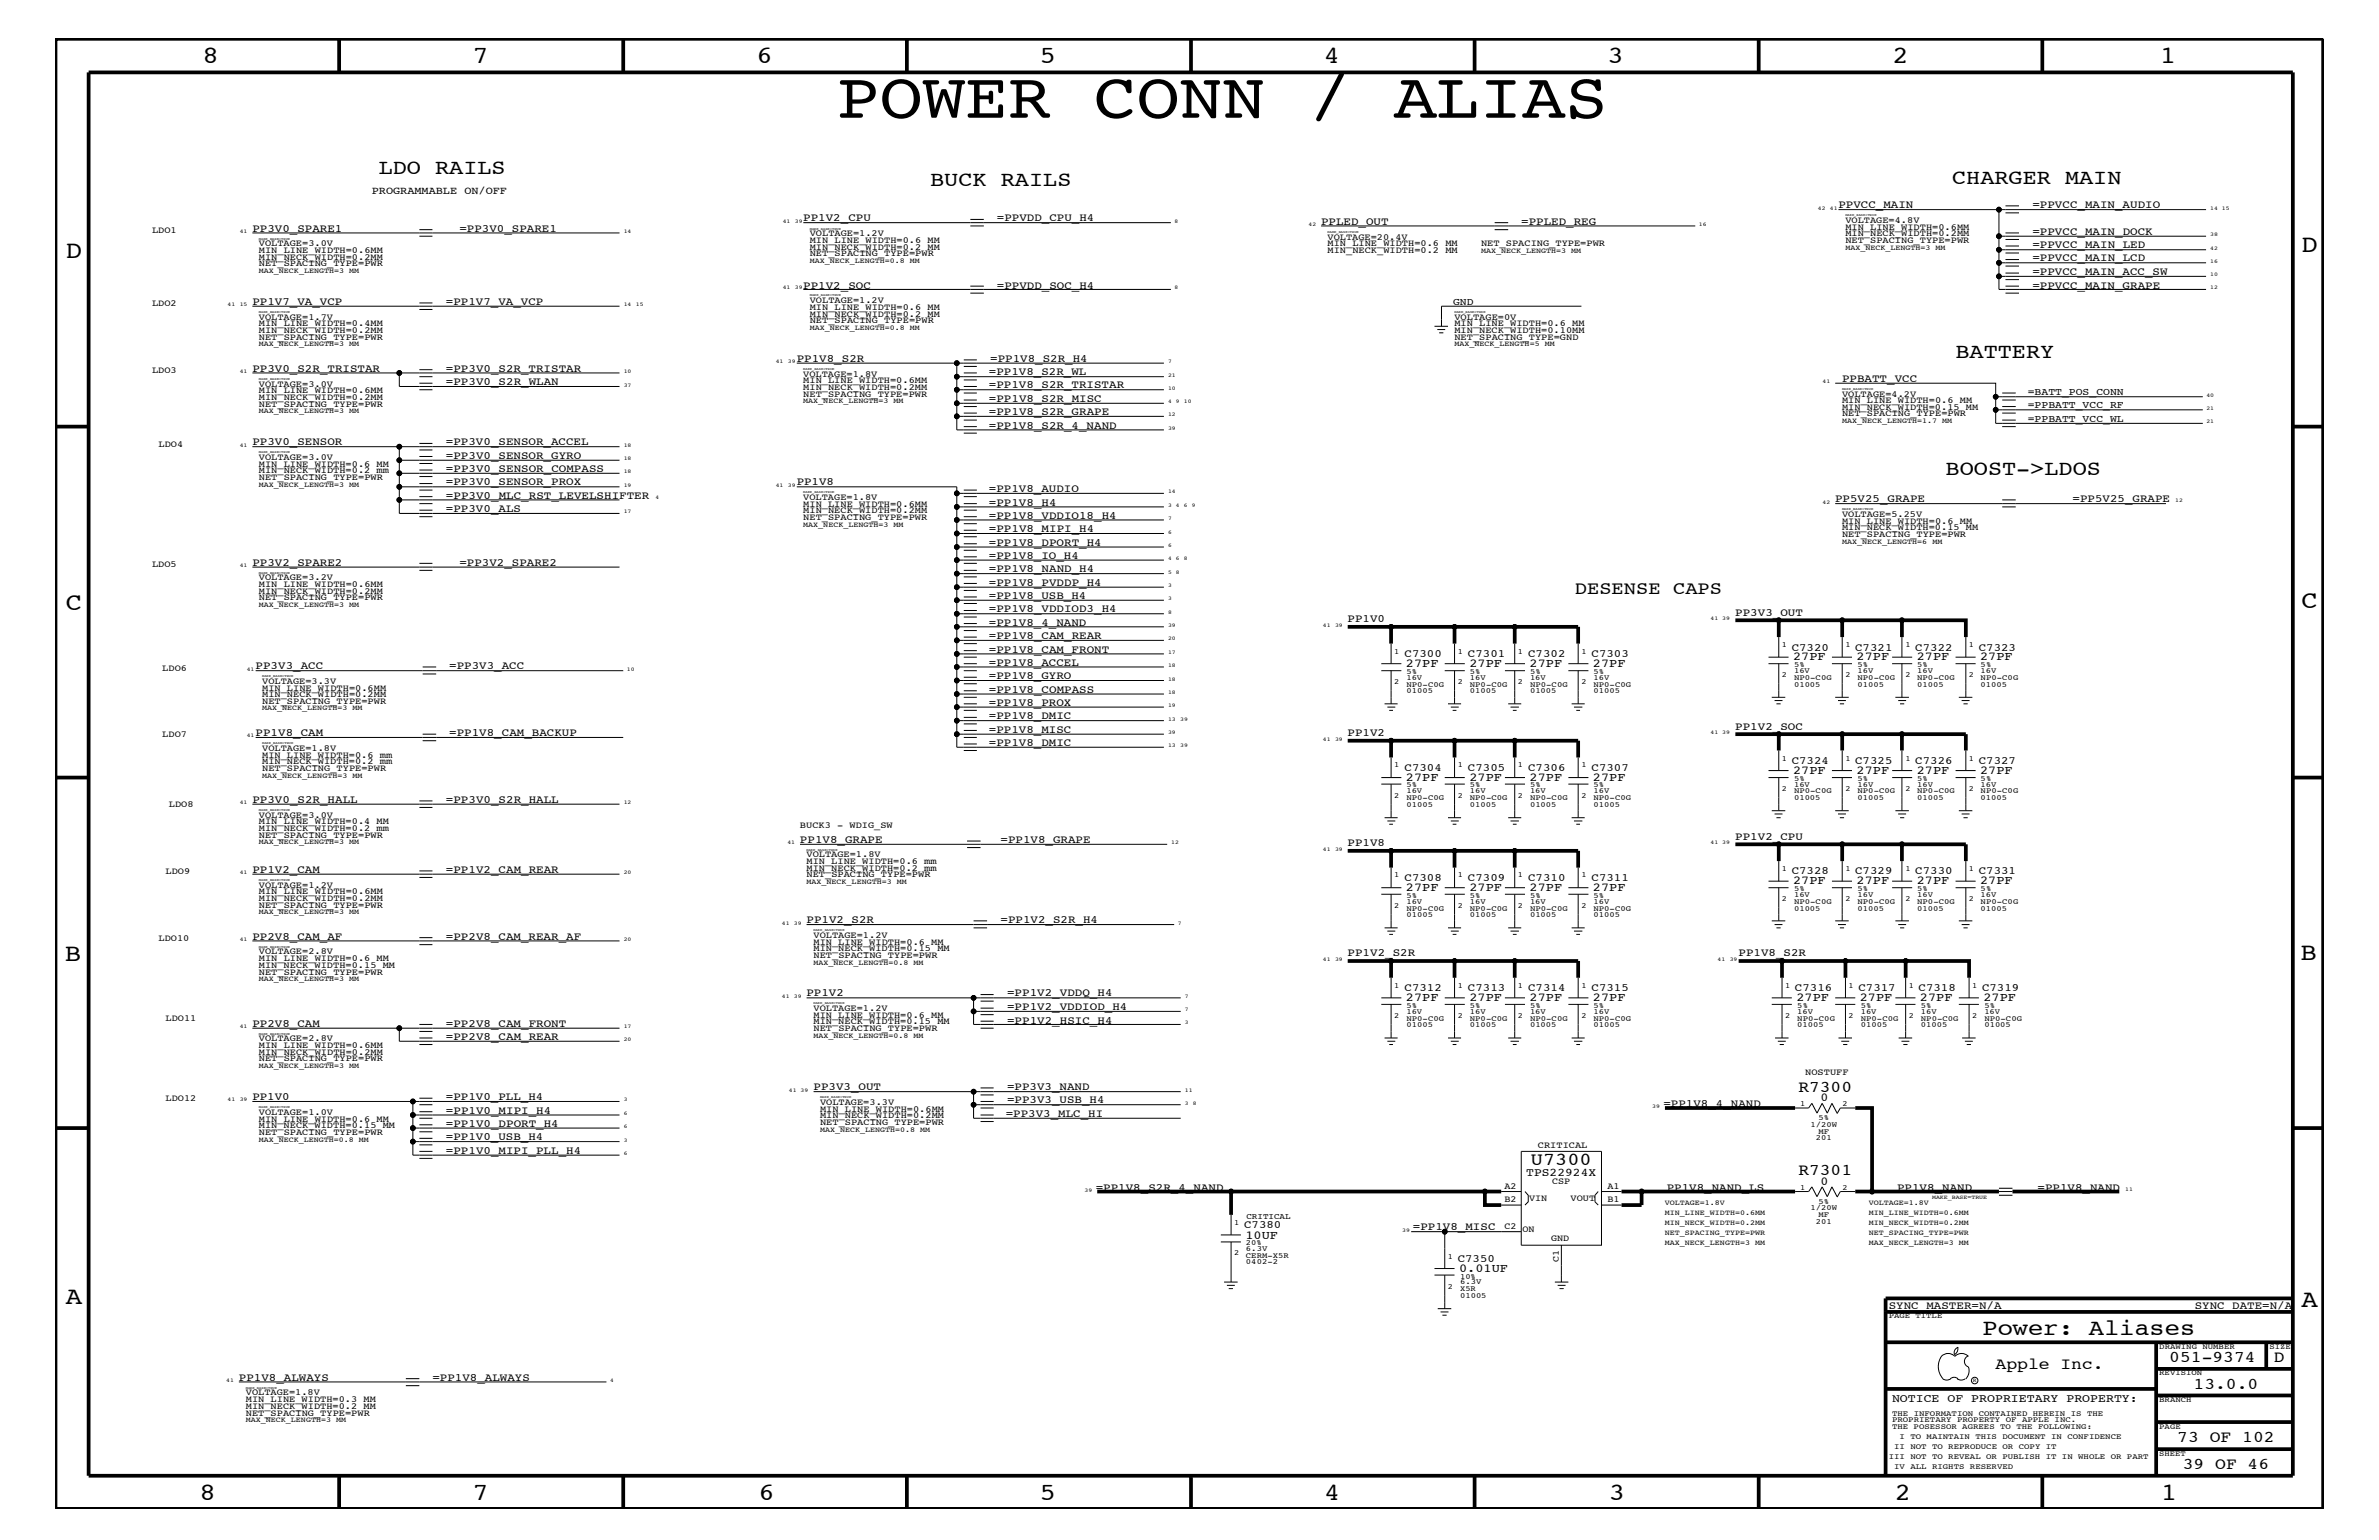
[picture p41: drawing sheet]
<svg xmlns="http://www.w3.org/2000/svg" width="432mm" height="279mm" viewBox="0 0 432 279" stroke-linecap="round" stroke-linejoin="round" font-family="sans-serif">
<defs><g id="words">
<text font-size="11.8" x="151.9" y="21.4">POWER CONN / ALIAS</text>
<g font-size="4.5">
<text x="36.7" y="11.5">8</text>
<text x="85.8" y="11.5">7</text>
<text x="137.3" y="11.5">6</text>
<text x="188.7" y="11.5">5</text>
<text x="240.3" y="11.5">4</text>
<text x="291.8" y="11.5">3</text>
<text x="343.5" y="11.5">2</text>
<text x="392" y="11.5">1</text>
<text x="11.9" y="46.8">D</text>
<text x="417.7" y="45.7">D</text>
<text x="11.9" y="110.6">C</text>
<text x="417.7" y="110.3">C</text>
<text x="11.8" y="174.3">B</text>
<text x="417.6" y="174.2">B</text>
<text x="11.9" y="236.7">A</text>
<text x="417.7" y="237.1">A</text>
<text x="36.2" y="272.1">8</text>
<text x="85.8" y="272.1">7</text>
<text x="137.7" y="272.1">6</text>
<text x="188.7" y="272.1">5</text>
<text x="240.4" y="272.1">4</text>
<text x="292" y="272.1">3</text>
<text x="343.9" y="272.1">2</text>
<text x="392.2" y="272.1">1</text>
</g>
<text font-size="4.1" x="359.8" y="242.3">Power: Aliases</text>
<g font-size="3.8">
<text x="68.7" y="31.5">LDO RAILS</text>
<text x="168.8" y="33.8">BUCK RAILS</text>
<text x="354.3" y="33.5">CHARGER MAIN</text>
<text x="354.9" y="65">BATTERY</text>
<text x="353.1" y="86.2">BOOST-&gt;LDOS</text>
</g>
<g font-size="3.3">
<text x="285.8" y="107.7">DESENSE CAPS</text>
<text x="277.9" y="211.4">U7300</text>
</g>
<g font-size="3">
<text x="326.4" y="198.1">R7300</text>
<text x="326.4" y="213.2">R7301</text>
<text x="362.2" y="248.4">Apple Inc.</text>
<text x="393.7" y="247.1">051-9374</text>
<text x="398.1" y="252">13.0.0</text>
<text x="412.7" y="247.1">D</text>
<text x="395.2" y="261.6">73 OF 102</text>
<text x="396.2" y="266.6">39 OF 46</text>
</g>
<g font-size="2.2">
<text x="325.5" y="119.8">27PF</text>
<text x="337" y="119.8">27PF</text>
<text x="347.9" y="119.8">27PF</text>
<text x="359.4" y="119.8">27PF</text>
<text x="255.2" y="121">27PF</text>
<text x="266.7" y="121">27PF</text>
<text x="277.6" y="121">27PF</text>
<text x="289.1" y="121">27PF</text>
<text x="255.2" y="141.7">27PF</text>
<text x="266.7" y="141.7">27PF</text>
<text x="277.6" y="141.7">27PF</text>
<text x="289.1" y="141.7">27PF</text>
<text x="325.5" y="140.4">27PF</text>
<text x="337" y="140.4">27PF</text>
<text x="347.9" y="140.4">27PF</text>
<text x="359.4" y="140.4">27PF</text>
<text x="255.2" y="161.7">27PF</text>
<text x="266.7" y="161.7">27PF</text>
<text x="277.6" y="161.7">27PF</text>
<text x="289.1" y="161.7">27PF</text>
<text x="325.5" y="160.5">27PF</text>
<text x="337" y="160.5">27PF</text>
<text x="347.9" y="160.5">27PF</text>
<text x="359.4" y="160.5">27PF</text>
<text x="255.2" y="181.6">27PF</text>
<text x="266.7" y="181.6">27PF</text>
<text x="277.6" y="181.6">27PF</text>
<text x="289.1" y="181.6">27PF</text>
<text x="326.1" y="181.6">27PF</text>
<text x="337.6" y="181.6">27PF</text>
<text x="348.5" y="181.6">27PF</text>
<text x="360" y="181.6">27PF</text>
<text x="330.4" y="199.8">0</text>
<text x="330.4" y="214.9">0</text>
<text x="226.1" y="224.7">10UF</text>
<text x="264.8" y="230.7">0.01UF</text>
</g>
<g font-size="2.1">
<text x="277" y="213.3">TPS22924X</text>
<text x="343.4" y="254.4">NOTICE OF PROPRIETARY PROPERTY:</text>
</g>
<g font-size="2">
<text x="145.8" y="40.2">PP1V2_CPU</text>
<text x="180.9" y="40.2">=PPVDD_CPU_H4</text>
<text x="239.8" y="40.8">PPLED_OUT</text>
<text x="276.1" y="40.8">=PPLED_REG</text>
<text x="333.7" y="37.8">PPVCC_MAIN</text>
<text x="368.9" y="37.8">=PPVCC_MAIN_AUDIO</text>
<text x="45.8" y="42">PP3V0_SPARE1</text>
<text x="83.4" y="42">=PP3V0_SPARE1</text>
<text x="368.9" y="47.4">=PPVCC_MAIN_LCD</text>
<text x="368.9" y="45.1">=PPVCC_MAIN_LED</text>
<text x="368.9" y="42.6">=PPVCC_MAIN_DOCK</text>
<text x="145.8" y="52.4">PP1V2_SOC</text>
<text x="180.9" y="52.4">=PPVDD_SOC_H4</text>
<text x="368.9" y="49.9">=PPVCC_MAIN_ACC_SW</text>
<text x="368.9" y="52.4">=PPVCC_MAIN_GRAPE</text>
<text x="45.8" y="55.3">PP1V7_VA_VCP</text>
<text x="80.9" y="55.3">=PP1V7_VA_VCP</text>
<text x="144.6" y="65.6">PP1V8_S2R</text>
<text x="179.7" y="65.6">=PP1V8_S2R_H4</text>
<text x="45.8" y="67.5">PP3V0_S2R_TRISTAR</text>
<text x="80.9" y="69.9">=PP3V0_S2R_WLAN</text>
<text x="80.9" y="67.5">=PP3V0_S2R_TRISTAR</text>
<text x="179.5" y="70.5">=PP1V8_S2R_TRISTAR</text>
<text x="179.5" y="68.1">=PP1V8_S2R_WL</text>
<text x="334.3" y="69.3">PPBATT_VCC</text>
<text x="179.5" y="75.4">=PP1V8_S2R_GRAPE</text>
<text x="179.5" y="72.9">=PP1V8_S2R_MISC</text>
<text x="179.5" y="77.8">=PP1V8_S2R_4_NAND</text>
<text x="45.8" y="80.8">PP3V0_SENSOR</text>
<text x="80.9" y="80.8">=PP3V0_SENSOR_ACCEL</text>
<text x="80.9" y="83.3">=PP3V0_SENSOR_GYRO</text>
<text x="80.9" y="85.6">=PP3V0_SENSOR_COMPASS</text>
<text x="80.9" y="88.1">=PP3V0_SENSOR_PROX</text>
<text x="144.6" y="88.1">PP1V8</text>
<text x="179.5" y="89.3">=PP1V8_AUDIO</text>
<text x="80.9" y="90.5">=PP3V0_MLC_RST_LEVELSHIFTER</text>
<text x="80.9" y="92.9">=PP3V0_ALS</text>
<text x="179.5" y="91.7">=PP1V8_H4</text>
<text x="179.5" y="94.2">=PP1V8_VDDIO18_H4</text>
<text x="333.1" y="91.1">PP5V25_GRAPE</text>
<text x="376.2" y="91.1">=PP5V25_GRAPE</text>
<text x="179.5" y="101.4">=PP1V8_IO_H4</text>
<text x="179.5" y="96.5">=PP1V8_MIPI_H4</text>
<text x="179.5" y="99">=PP1V8_DPORT_H4</text>
<text x="45.8" y="102.6">PP3V2_SPARE2</text>
<text x="83.4" y="102.6">=PP3V2_SPARE2</text>
<text x="179.5" y="103.8">=PP1V8_NAND_H4</text>
<text x="179.5" y="106.3">=PP1V8_PVDDP_H4</text>
<text x="179.5" y="108.7">=PP1V8_USB_H4</text>
<text x="179.5" y="113.6">=PP1V8_4_NAND</text>
<text x="179.5" y="111.1">=PP1V8_VDDIOD3_H4</text>
<text x="244.6" y="112.9">PP1V0</text>
<text x="315" y="111.7">PP3V3_OUT</text>
<text x="179.5" y="118.4">=PP1V8_CAM_FRONT</text>
<text x="179.5" y="115.9">=PP1V8_CAM_REAR</text>
<text x="254.9" y="119.2">C7300</text>
<text x="266.4" y="119.2">C7301</text>
<text x="277.4" y="119.2">C7302</text>
<text x="288.9" y="119.2">C7303</text>
<text x="325.2" y="118.1">C7320</text>
<text x="336.7" y="118.1">C7321</text>
<text x="347.6" y="118.1">C7322</text>
<text x="359.2" y="118.1">C7323</text>
<text x="46.4" y="121.4">PP3V3_ACC</text>
<text x="81.5" y="121.4">=PP3V3_ACC</text>
<text x="179.5" y="120.8">=PP1V8_ACCEL</text>
<text x="179.5" y="125.7">=PP1V8_COMPASS</text>
<text x="179.5" y="123.2">=PP1V8_GYRO</text>
<text x="179.5" y="128">=PP1V8_PROX</text>
<text x="179.5" y="130.5">=PP1V8_DMIC</text>
<text x="46.4" y="133.5">PP1V8_CAM</text>
<text x="81.5" y="133.5">=PP1V8_CAM_BACKUP</text>
<text x="179.5" y="135.3">=PP1V8_DMIC</text>
<text x="179.5" y="133">=PP1V8_MISC</text>
<text x="244.6" y="133.5">PP1V2</text>
<text x="315" y="132.4">PP1V2_SOC</text>
<text x="254.9" y="139.8">C7304</text>
<text x="266.4" y="139.8">C7305</text>
<text x="277.4" y="139.8">C7306</text>
<text x="288.9" y="139.8">C7307</text>
<text x="325.2" y="138.6">C7324</text>
<text x="336.7" y="138.6">C7325</text>
<text x="347.6" y="138.6">C7326</text>
<text x="359.2" y="138.6">C7327</text>
<text x="45.8" y="145.7">PP3V0_S2R_HALL</text>
<text x="80.9" y="145.7">=PP3V0_S2R_HALL</text>
<text x="145.2" y="152.9">PP1V8_GRAPE</text>
<text x="181.6" y="152.9">=PP1V8_GRAPE</text>
<text x="244.6" y="153.5">PP1V8</text>
<text x="315" y="152.3">PP1V2_CPU</text>
<text x="45.8" y="158.4">PP1V2_CAM</text>
<text x="80.9" y="158.4">=PP1V2_CAM_REAR</text>
<text x="254.9" y="159.9">C7308</text>
<text x="266.4" y="159.9">C7309</text>
<text x="277.4" y="159.9">C7310</text>
<text x="288.9" y="159.9">C7311</text>
<text x="325.2" y="158.6">C7328</text>
<text x="336.7" y="158.6">C7329</text>
<text x="347.6" y="158.6">C7330</text>
<text x="359.2" y="158.6">C7331</text>
<text x="146.4" y="167.5">PP1V2_S2R</text>
<text x="181.6" y="167.5">=PP1V2_S2R_H4</text>
<text x="45.8" y="170.5">PP2V8_CAM_AF</text>
<text x="80.9" y="170.5">=PP2V8_CAM_REAR_AF</text>
<text x="244.6" y="173.5">PP1V2_S2R</text>
<text x="315.6" y="173.5">PP1V8_S2R</text>
<text x="254.9" y="179.9">C7312</text>
<text x="266.4" y="179.9">C7313</text>
<text x="277.4" y="179.9">C7314</text>
<text x="288.9" y="179.9">C7315</text>
<text x="325.8" y="179.9">C7316</text>
<text x="337.3" y="179.9">C7317</text>
<text x="348.2" y="179.9">C7318</text>
<text x="359.7" y="179.9">C7319</text>
<text x="146.4" y="180.8">PP1V2</text>
<text x="182.8" y="183.2">=PP1V2_VDDIOD_H4</text>
<text x="182.8" y="185.7">=PP1V2_HSIC_H4</text>
<text x="182.8" y="180.8">=PP1V2_VDDQ_H4</text>
<text x="45.8" y="186.3">PP2V8_CAM</text>
<text x="80.9" y="188.7">=PP2V8_CAM_REAR</text>
<text x="80.9" y="186.3">=PP2V8_CAM_FRONT</text>
<text x="147.7" y="197.8">PP3V3_OUT</text>
<text x="182.8" y="197.8">=PP3V3_NAND</text>
<text x="45.8" y="199.6">PP1V0</text>
<text x="80.9" y="202">=PP1V0_MIPI_H4</text>
<text x="80.9" y="199.6">=PP1V0_PLL_H4</text>
<text x="182.5" y="202.6">=PP3V3_MLC_HI</text>
<text x="182.8" y="200.2">=PP3V3_USB_H4</text>
<text x="301.9" y="200.9">=PP1V8_4_NAND</text>
<text x="80.9" y="204.4">=PP1V0_DPORT_H4</text>
<text x="80.9" y="209.3">=PP1V0_MIPI_PLL_H4</text>
<text x="80.9" y="206.9">=PP1V0_USB_H4</text>
<text x="198.9" y="216">=PP1V8_S2R_4_NAND</text>
<text x="302.5" y="216">PP1V8_NAND_LS</text>
<text x="344.3" y="216">PP1V8_NAND</text>
<text x="369.8" y="216">=PP1V8_NAND</text>
<text x="225.8" y="222.9">C7380</text>
<text x="256.5" y="223.2">=PP1V8_MISC</text>
<text x="264.6" y="229">C7350</text>
<text x="342.8" y="237.4">SYNC_MASTER=N/A</text>
<text x="398.4" y="237.4">SYNC_DATE=N/A</text>
<text x="43.3" y="250.6">PP1V8_ALWAYS</text>
<text x="78.5" y="250.6">=PP1V8_ALWAYS</text>
</g>
<g font-size="1.9">
<text x="67.5" y="35.2">PROGRAMMABLE ON/OFF</text>
<text x="263.7" y="55.3">GND</text>
<text x="368" y="71.7">=BATT_POS_CONN</text>
<text x="368" y="76.6">=PPBATT_VCC_WL</text>
<text x="368" y="74.1">=PPBATT_VCC_RF</text>
</g>
<g font-size="1.7">
<text x="334.9" y="41.7">MIN_LINE_WIDTH=0.6MM</text>
<text x="334.9" y="40.4">VOLTAGE=4.8V</text>
<text x="27.6" y="42.3">LDO1</text>
<text x="47" y="47.1">MIN_NECK_WIDTH=0.2MM</text>
<text x="47" y="45.9">MIN_LINE_WIDTH=0.6MM</text>
<text x="47" y="44.6">VOLTAGE=3.0V</text>
<text x="147" y="46.5">NET_SPACING_TYPE=PWR</text>
<text x="147" y="42.9">VOLTAGE=1.2V</text>
<text x="147" y="44.1">MIN_LINE_WIDTH=0.6 MM</text>
<text x="147" y="45.3">MIN_NECK_WIDTH=0.2 MM</text>
<text x="241" y="43.5">VOLTAGE=20.4V</text>
<text x="241" y="45.9">MIN_NECK_WIDTH=0.2 MM</text>
<text x="241" y="44.6">MIN_LINE_WIDTH=0.6 MM</text>
<text x="268.8" y="44.6">NET_SPACING_TYPE=PWR</text>
<text x="334.9" y="42.9">MIN_NECK_WIDTH=0.2MM</text>
<text x="334.9" y="44.1">NET_SPACING_TYPE=PWR</text>
<text x="47" y="48.3">NET_SPACING_TYPE=PWR</text>
<text x="27.6" y="55.6">LDO2</text>
<text x="47" y="59.2">MIN_LINE_WIDTH=0.4MM</text>
<text x="47" y="58">VOLTAGE=1.7V</text>
<text x="147" y="58.6">NET_SPACING_TYPE=PWR</text>
<text x="147" y="56.2">MIN_LINE_WIDTH=0.6 MM</text>
<text x="147" y="55">VOLTAGE=1.2V</text>
<text x="147" y="57.4">MIN_NECK_WIDTH=0.2 MM</text>
<text x="264" y="59.2">MIN_LINE_WIDTH=0.6 MM</text>
<text x="264" y="58">VOLTAGE=0V</text>
<text x="47" y="60.4">MIN_NECK_WIDTH=0.2MM</text>
<text x="47" y="61.7">NET_SPACING_TYPE=PWR</text>
<text x="264" y="60.4">MIN_NECK_WIDTH=0.10MM</text>
<text x="264" y="61.7">NET_SPACING_TYPE=GND</text>
<text x="27.6" y="67.7">LDO3</text>
<text x="47" y="71.3">MIN_LINE_WIDTH=0.6MM</text>
<text x="47" y="70.1">VOLTAGE=3.0V</text>
<text x="145.8" y="69.5">MIN_LINE_WIDTH=0.6MM</text>
<text x="145.8" y="70.7">MIN_NECK_WIDTH=0.2MM</text>
<text x="145.8" y="72">NET_SPACING_TYPE=PWR</text>
<text x="145.8" y="68.4">VOLTAGE=1.8V</text>
<text x="334.3" y="72">VOLTAGE=4.2V</text>
<text x="47" y="73.8">NET_SPACING_TYPE=PWR</text>
<text x="47" y="72.6">MIN_NECK_WIDTH=0.2MM</text>
<text x="334.3" y="73.2">MIN_LINE_WIDTH=0.6 MM</text>
<text x="334.3" y="74.4">MIN_NECK_WIDTH=0.15 MM</text>
<text x="334.3" y="75.6">NET_SPACING_TYPE=PWR</text>
<text x="28.8" y="81.1">LDO4</text>
<text x="47" y="83.5">VOLTAGE=3.0V</text>
<text x="47" y="87.1">NET_SPACING_TYPE=PWR</text>
<text x="47" y="85.9">MIN_NECK_WIDTH=0.2 mm</text>
<text x="47" y="84.7">MIN_LINE_WIDTH=0.6 MM</text>
<text x="145.8" y="94.3">NET_SPACING_TYPE=PWR</text>
<text x="145.8" y="92">MIN_LINE_WIDTH=0.6MM</text>
<text x="145.8" y="93.2">MIN_NECK_WIDTH=0.2MM</text>
<text x="145.8" y="90.7">VOLTAGE=1.8V</text>
<text x="334.3" y="95">MIN_LINE_WIDTH=0.6 MM</text>
<text x="334.3" y="93.8">VOLTAGE=5.25V</text>
<text x="334.3" y="96.2">MIN_NECK_WIDTH=0.15 MM</text>
<text x="334.3" y="97.4">NET_SPACING_TYPE=PWR</text>
<text x="27.6" y="102.9">LDO5</text>
<text x="47" y="107.7">MIN_NECK_WIDTH=0.2MM</text>
<text x="47" y="106.5">MIN_LINE_WIDTH=0.6MM</text>
<text x="47" y="105.3">VOLTAGE=3.2V</text>
<text x="47" y="108.9">NET_SPACING_TYPE=PWR</text>
<text x="29.5" y="121.7">LDO6</text>
<text x="47.6" y="125.3">MIN_LINE_WIDTH=0.6MM</text>
<text x="47.6" y="124.1">VOLTAGE=3.3V</text>
<text x="47.6" y="126.5">MIN_NECK_WIDTH=0.2MM</text>
<text x="47.6" y="127.7">NET_SPACING_TYPE=PWR</text>
<text x="29.5" y="133.8">LDO7</text>
<text x="47.6" y="137.4">MIN_LINE_WIDTH=0.6 mm</text>
<text x="47.6" y="136.2">VOLTAGE=1.8V</text>
<text x="47.6" y="139.8">NET_SPACING_TYPE=PWR</text>
<text x="47.6" y="138.6">MIN_NECK_WIDTH=0.2 mm</text>
<text x="30.6" y="146.5">LDO8</text>
<text x="47" y="148.4">VOLTAGE=3.0V</text>
<text x="47" y="149.5">MIN_LINE_WIDTH=0.4 MM</text>
<text x="47" y="152">NET_SPACING_TYPE=PWR</text>
<text x="47" y="150.7">MIN_NECK_WIDTH=0.2 mm</text>
<text x="145.2" y="150.1">BUCK3 - WDIG_SW</text>
<text x="146.4" y="155.6">VOLTAGE=1.8V</text>
<text x="30.1" y="158.6">LDO9</text>
<text x="47" y="161.1">VOLTAGE=1.2V</text>
<text x="146.4" y="159.2">NET_SPACING_TYPE=PWR</text>
<text x="146.4" y="158">MIN_NECK_WIDTH=0.2 mm</text>
<text x="146.4" y="156.8">MIN_LINE_WIDTH=0.6 mm</text>
<text x="47" y="164.7">NET_SPACING_TYPE=PWR</text>
<text x="47" y="162.2">MIN_LINE_WIDTH=0.6MM</text>
<text x="47" y="163.5">MIN_NECK_WIDTH=0.2MM</text>
<text x="28.8" y="170.7">LDO10</text>
<text x="47" y="173.2">VOLTAGE=2.8V</text>
<text x="147.7" y="171.4">MIN_LINE_WIDTH=0.6 MM</text>
<text x="147.7" y="173.8">NET_SPACING_TYPE=PWR</text>
<text x="147.7" y="172.6">MIN_NECK_WIDTH=0.15 MM</text>
<text x="147.7" y="170.1">VOLTAGE=1.2V</text>
<text x="47" y="176.8">NET_SPACING_TYPE=PWR</text>
<text x="47" y="175.6">MIN_NECK_WIDTH=0.15 MM</text>
<text x="47" y="174.4">MIN_LINE_WIDTH=0.6 MM</text>
<text x="30.1" y="185.3">LDO11</text>
<text x="147.7" y="184.7">MIN_LINE_WIDTH=0.6 MM</text>
<text x="147.7" y="185.9">MIN_NECK_WIDTH=0.15 MM</text>
<text x="147.7" y="183.5">VOLTAGE=1.2V</text>
<text x="47" y="190.2">MIN_LINE_WIDTH=0.6MM</text>
<text x="47" y="191.4">MIN_NECK_WIDTH=0.2MM</text>
<text x="47" y="188.9">VOLTAGE=2.8V</text>
<text x="147.7" y="187.1">NET_SPACING_TYPE=PWR</text>
<text x="47" y="192.6">NET_SPACING_TYPE=PWR</text>
<text x="327.7" y="195">NOSTUFF</text>
<text x="30.1" y="199.8">LDO12</text>
<text x="47" y="202.3">VOLTAGE=1.0V</text>
<text x="47" y="203.5">MIN_LINE_WIDTH=0.6 MM</text>
<text x="148.8" y="201.7">MIN_LINE_WIDTH=0.6MM</text>
<text x="148.8" y="202.9">MIN_NECK_WIDTH=0.2MM</text>
<text x="148.8" y="200.4">VOLTAGE=3.3V</text>
<text x="47" y="205.9">NET_SPACING_TYPE=PWR</text>
<text x="47" y="204.7">MIN_NECK_WIDTH=0.15 MM</text>
<text x="148.8" y="204.1">NET_SPACING_TYPE=PWR</text>
<text x="279.1" y="208.3">CRITICAL</text>
<text x="273" y="215.8">A2</text>
<text x="281.7" y="214.7">CSP</text>
<text x="291.8" y="215.8">A1</text>
<text x="273" y="218.1">B2</text>
<text x="277.5" y="217.9">VIN</text>
<text x="285.1" y="217.9">VOUT</text>
<text x="291.8" y="218.1">B1</text>
<text x="273" y="223">C2</text>
<text x="276.4" y="223.5">ON</text>
<text x="281.5" y="225.2">GND</text>
<text x="283" y="229" transform="rotate(-90 283 229)">C1</text>
<text x="44.6" y="256.8">NET_SPACING_TYPE=PWR</text>
<text x="44.6" y="255.6">MIN_NECK_WIDTH=0.2 MM</text>
<text x="44.6" y="254.4">MIN_LINE_WIDTH=0.3 MM</text>
<text x="44.6" y="253.2">VOLTAGE=1.8V</text>
</g>
<text font-size="1.5" x="226.2" y="221.1">CRITICAL</text>
<g font-size="1.4">
<text x="147" y="47.7">MAX_NECK_LENGTH=0.8 MM</text>
<text x="268.8" y="45.9">MAX_NECK_LENGTH=3 MM</text>
<text x="334.9" y="45.3">MAX_NECK_LENGTH=3 MM</text>
<text x="47" y="49.6">MAX_NECK_LENGTH=3 MM</text>
<text x="147" y="59.8">MAX_NECK_LENGTH=0.8 MM</text>
<text x="47" y="62.9">MAX_NECK_LENGTH=3 MM</text>
<text x="264" y="62.9">MAX_NECK_LENGTH=5 MM</text>
<text x="47" y="75">MAX_NECK_LENGTH=3 MM</text>
<text x="145.8" y="73.2">MAX_NECK_LENGTH=3 MM</text>
<text x="334.3" y="76.8">MAX_NECK_LENGTH=1.7 MM</text>
<text x="47" y="88.3">MAX_NECK_LENGTH=3 MM</text>
<text x="145.8" y="95.6">MAX_NECK_LENGTH=3 MM</text>
<text x="334.3" y="98.7">MAX_NECK_LENGTH=6 MM</text>
<text x="47" y="110.2">MAX_NECK_LENGTH=3 MM</text>
<text x="253.1" y="118.6">1</text>
<text x="264.6" y="118.6">1</text>
<text x="275.5" y="118.6">1</text>
<text x="287" y="118.6">1</text>
<text x="323.4" y="117.4">1</text>
<text x="334.9" y="117.4">1</text>
<text x="345.9" y="117.4">1</text>
<text x="357.4" y="117.4">1</text>
<text x="253.1" y="124.1">2</text>
<text x="255.3" y="125.8">01005</text>
<text x="255.3" y="124.6">NP0-C0G</text>
<text x="255.3" y="123.4">16V</text>
<text x="255.3" y="122.3">5%</text>
<text x="264.6" y="124.1">2</text>
<text x="266.8" y="123.4">16V</text>
<text x="266.8" y="122.3">5%</text>
<text x="266.8" y="125.8">01005</text>
<text x="266.8" y="124.6">NP0-C0G</text>
<text x="275.5" y="124.1">2</text>
<text x="277.7" y="123.4">16V</text>
<text x="277.7" y="124.6">NP0-C0G</text>
<text x="277.7" y="122.3">5%</text>
<text x="277.7" y="125.8">01005</text>
<text x="287" y="124.1">2</text>
<text x="289.2" y="122.3">5%</text>
<text x="289.2" y="123.4">16V</text>
<text x="289.2" y="124.6">NP0-C0G</text>
<text x="289.2" y="125.8">01005</text>
<text x="323.4" y="122.9">2</text>
<text x="325.6" y="121">5%</text>
<text x="325.6" y="123.4">NP0-C0G</text>
<text x="325.6" y="124.6">01005</text>
<text x="325.6" y="122.1">16V</text>
<text x="334.9" y="122.9">2</text>
<text x="337.1" y="122.1">16V</text>
<text x="337.1" y="121">5%</text>
<text x="337.1" y="124.6">01005</text>
<text x="337.1" y="123.4">NP0-C0G</text>
<text x="345.9" y="122.9">2</text>
<text x="348" y="121">5%</text>
<text x="348" y="123.4">NP0-C0G</text>
<text x="348" y="122.1">16V</text>
<text x="348" y="124.6">01005</text>
<text x="357.4" y="122.9">2</text>
<text x="359.5" y="122.1">16V</text>
<text x="359.5" y="123.4">NP0-C0G</text>
<text x="359.5" y="124.6">01005</text>
<text x="359.5" y="121">5%</text>
<text x="47.6" y="128.9">MAX_NECK_LENGTH=3 MM</text>
<text x="47.6" y="141.1">MAX_NECK_LENGTH=3 MM</text>
<text x="253.1" y="139.2">1</text>
<text x="255.3" y="144">16V</text>
<text x="255.3" y="142.9">5%</text>
<text x="264.6" y="139.2">1</text>
<text x="266.8" y="144">16V</text>
<text x="266.8" y="142.9">5%</text>
<text x="275.5" y="139.2">1</text>
<text x="277.7" y="144">16V</text>
<text x="277.7" y="142.9">5%</text>
<text x="287" y="139.2">1</text>
<text x="289.2" y="142.9">5%</text>
<text x="289.2" y="144">16V</text>
<text x="323.4" y="143.5">2</text>
<text x="323.4" y="138">1</text>
<text x="325.6" y="141.7">5%</text>
<text x="325.6" y="144">NP0-C0G</text>
<text x="325.6" y="142.8">16V</text>
<text x="334.9" y="143.5">2</text>
<text x="334.9" y="138">1</text>
<text x="337.1" y="142.8">16V</text>
<text x="337.1" y="141.7">5%</text>
<text x="337.1" y="144">NP0-C0G</text>
<text x="345.9" y="143.5">2</text>
<text x="345.9" y="138">1</text>
<text x="348" y="141.7">5%</text>
<text x="348" y="144">NP0-C0G</text>
<text x="348" y="142.8">16V</text>
<text x="357.4" y="143.5">2</text>
<text x="357.4" y="138">1</text>
<text x="359.5" y="142.8">16V</text>
<text x="359.5" y="144">NP0-C0G</text>
<text x="359.5" y="141.7">5%</text>
<text x="253.1" y="144.7">2</text>
<text x="255.3" y="146.4">01005</text>
<text x="255.3" y="145.1">NP0-C0G</text>
<text x="264.6" y="144.7">2</text>
<text x="266.8" y="146.4">01005</text>
<text x="266.8" y="145.1">NP0-C0G</text>
<text x="275.5" y="144.7">2</text>
<text x="277.7" y="145.1">NP0-C0G</text>
<text x="277.7" y="146.4">01005</text>
<text x="287" y="144.7">2</text>
<text x="289.2" y="145.1">NP0-C0G</text>
<text x="289.2" y="146.4">01005</text>
<text x="325.6" y="145.1">01005</text>
<text x="337.1" y="145.1">01005</text>
<text x="348" y="145.1">01005</text>
<text x="359.5" y="145.1">01005</text>
<text x="47" y="153.2">MAX_NECK_LENGTH=3 MM</text>
<text x="146.4" y="160.5">MAX_NECK_LENGTH=3 MM</text>
<text x="253.1" y="159.2">1</text>
<text x="264.6" y="159.2">1</text>
<text x="275.5" y="159.2">1</text>
<text x="287" y="159.2">1</text>
<text x="323.4" y="158">1</text>
<text x="325.6" y="161.7">5%</text>
<text x="334.9" y="158">1</text>
<text x="337.1" y="161.7">5%</text>
<text x="345.9" y="158">1</text>
<text x="348" y="161.7">5%</text>
<text x="357.4" y="158">1</text>
<text x="359.5" y="161.7">5%</text>
<text x="47" y="165.9">MAX_NECK_LENGTH=3 MM</text>
<text x="253.1" y="164.7">2</text>
<text x="255.3" y="166.4">01005</text>
<text x="255.3" y="165.2">NP0-C0G</text>
<text x="255.3" y="163.9">16V</text>
<text x="255.3" y="162.8">5%</text>
<text x="264.6" y="164.7">2</text>
<text x="266.8" y="163.9">16V</text>
<text x="266.8" y="162.8">5%</text>
<text x="266.8" y="166.4">01005</text>
<text x="266.8" y="165.2">NP0-C0G</text>
<text x="275.5" y="164.7">2</text>
<text x="277.7" y="163.9">16V</text>
<text x="277.7" y="165.2">NP0-C0G</text>
<text x="277.7" y="162.8">5%</text>
<text x="277.7" y="166.4">01005</text>
<text x="287" y="164.7">2</text>
<text x="289.2" y="162.8">5%</text>
<text x="289.2" y="163.9">16V</text>
<text x="289.2" y="165.2">NP0-C0G</text>
<text x="289.2" y="166.4">01005</text>
<text x="323.4" y="163.5">2</text>
<text x="325.6" y="163.9">NP0-C0G</text>
<text x="325.6" y="165.2">01005</text>
<text x="325.6" y="162.8">16V</text>
<text x="334.9" y="163.5">2</text>
<text x="337.1" y="162.8">16V</text>
<text x="337.1" y="165.2">01005</text>
<text x="337.1" y="163.9">NP0-C0G</text>
<text x="345.9" y="163.5">2</text>
<text x="348" y="163.9">NP0-C0G</text>
<text x="348" y="162.8">16V</text>
<text x="348" y="165.2">01005</text>
<text x="357.4" y="163.5">2</text>
<text x="359.5" y="162.8">16V</text>
<text x="359.5" y="163.9">NP0-C0G</text>
<text x="359.5" y="165.2">01005</text>
<text x="47" y="178">MAX_NECK_LENGTH=3 MM</text>
<text x="147.7" y="175">MAX_NECK_LENGTH=0.8 MM</text>
<text x="253.1" y="179.3">1</text>
<text x="264.6" y="179.3">1</text>
<text x="275.5" y="179.3">1</text>
<text x="287" y="179.3">1</text>
<text x="324" y="179.3">1</text>
<text x="335.5" y="179.3">1</text>
<text x="346.5" y="179.3">1</text>
<text x="358" y="179.3">1</text>
<text x="253.1" y="184.7">2</text>
<text x="255.3" y="185.2">NP0-C0G</text>
<text x="255.3" y="184">16V</text>
<text x="255.3" y="182.9">5%</text>
<text x="264.6" y="184.7">2</text>
<text x="266.8" y="184">16V</text>
<text x="266.8" y="182.9">5%</text>
<text x="266.8" y="185.2">NP0-C0G</text>
<text x="275.5" y="184.7">2</text>
<text x="277.7" y="184">16V</text>
<text x="277.7" y="185.2">NP0-C0G</text>
<text x="277.7" y="182.9">5%</text>
<text x="287" y="184.7">2</text>
<text x="289.2" y="182.9">5%</text>
<text x="289.2" y="184">16V</text>
<text x="289.2" y="185.2">NP0-C0G</text>
<text x="324" y="184.7">2</text>
<text x="326.2" y="184">16V</text>
<text x="326.2" y="182.9">5%</text>
<text x="326.2" y="185.2">NP0-C0G</text>
<text x="335.5" y="184.7">2</text>
<text x="337.7" y="184">16V</text>
<text x="337.7" y="182.9">5%</text>
<text x="337.7" y="185.2">NP0-C0G</text>
<text x="346.5" y="184.7">2</text>
<text x="348.7" y="184">16V</text>
<text x="348.7" y="185.2">NP0-C0G</text>
<text x="348.7" y="182.9">5%</text>
<text x="358" y="184.7">2</text>
<text x="360.2" y="182.9">5%</text>
<text x="360.2" y="184">16V</text>
<text x="360.2" y="185.2">NP0-C0G</text>
<text x="147.7" y="188.3">MAX_NECK_LENGTH=0.8 MM</text>
<text x="255.3" y="186.4">01005</text>
<text x="266.8" y="186.4">01005</text>
<text x="277.7" y="186.4">01005</text>
<text x="289.2" y="186.4">01005</text>
<text x="326.2" y="186.4">01005</text>
<text x="337.7" y="186.4">01005</text>
<text x="348.7" y="186.4">01005</text>
<text x="360.2" y="186.4">01005</text>
<text x="47" y="193.7">MAX_NECK_LENGTH=3 MM</text>
<text x="326.7" y="200.7">1</text>
<text x="330.1" y="203.2">5%</text>
<text x="334.4" y="200.7">2</text>
<text x="47" y="207.1">MAX_NECK_LENGTH=0.8 MM</text>
<text x="148.8" y="205.3">MAX_NECK_LENGTH=0.8 MM</text>
<text x="328.6" y="204.4">1/20W</text>
<text x="329.6" y="206.9">201</text>
<text x="330.1" y="205.7">MF</text>
<text x="326.7" y="215.8">1</text>
<text x="334.4" y="215.8">2</text>
<text x="302.2" y="218.6">VOLTAGE=1.8V</text>
<text x="302.2" y="220.4">MIN_LINE_WIDTH=0.6MM</text>
<text x="328.6" y="219.6">1/20W</text>
<text x="330.1" y="220.8">MF</text>
<text x="330.1" y="218.4">5%</text>
<text x="339.2" y="220.4">MIN_LINE_WIDTH=0.6MM</text>
<text x="339.2" y="218.6">VOLTAGE=1.8V</text>
<text x="224" y="227.7">2</text>
<text x="224" y="222.3">1</text>
<text x="226.1" y="227">6.3V</text>
<text x="226.1" y="225.9">20%</text>
<text x="302.2" y="224.1">NET_SPACING_TYPE=PWR</text>
<text x="302.2" y="222.3">MIN_NECK_WIDTH=0.2MM</text>
<text x="302.2" y="225.9">MAX_NECK_LENGTH=3 MM</text>
<text x="329.6" y="222">201</text>
<text x="339.2" y="225.9">MAX_NECK_LENGTH=3 MM</text>
<text x="339.2" y="222.3">MIN_NECK_WIDTH=0.2MM</text>
<text x="339.2" y="224.1">NET_SPACING_TYPE=PWR</text>
<text x="226.1" y="229.4">0402-2</text>
<text x="226.1" y="228.2">CERM-X5R</text>
<text x="262.8" y="233.8">2</text>
<text x="262.8" y="228.4">1</text>
<text x="265" y="233">6.3V</text>
<text x="265" y="232">10%</text>
<text x="265" y="234.3">X5R</text>
<text x="265" y="235.5">01005</text>
<text x="342.8" y="239.2">PAGE TITLE</text>
<text x="391.9" y="244.7">DRAWING NUMBER</text>
<text x="411.9" y="244.7">SIZE</text>
<text x="391.9" y="249.5">REVISION</text>
<text x="343.4" y="256.8">THE INFORMATION CONTAINED HEREIN IS THE</text>
<text x="391.9" y="254.4">BRANCH</text>
<text x="44.6" y="258">MAX_NECK_LENGTH=3 MM</text>
<text x="343.4" y="258">PROPRIETARY PROPERTY OF APPLE INC.</text>
<text x="343.4" y="259.3">THE POSESSOR AGREES TO THE FOLLOWING:</text>
<text x="343.8" y="262.9">II NOT TO REPRODUCE OR COPY IT</text>
<text x="344.8" y="261.1">I TO MAINTAIN THIS DOCUMENT IN CONFIDENCE</text>
<text x="391.9" y="259.3">PAGE</text>
<text x="342.8" y="264.7">III NOT TO REVEAL OR PUBLISH IT IN WHOLE OR PART</text>
<text x="343.8" y="266.6">IV ALL RIGHTS RESERVED</text>
<text x="391.9" y="264.1">SHEET</text>
</g>
<g font-size="1">
<text x="142.1" y="40.4">41</text>
<text x="144.3" y="40.4">39</text>
<text x="213.2" y="40.4">8</text>
<text x="237.5" y="41">42</text>
<text x="308.4" y="41">16</text>
<text x="329.9" y="38">42</text>
<text x="332.2" y="38">41</text>
<text x="401.2" y="38">14 15</text>
<text x="43.5" y="42.3">41</text>
<text x="113.2" y="42.3">14</text>
<text x="401.2" y="47.7">16</text>
<text x="401.2" y="45.3">42</text>
<text x="401.2" y="42.9">38</text>
<text x="142.1" y="52.5">41</text>
<text x="144.3" y="52.5">39</text>
<text x="213.2" y="52.5">8</text>
<text x="401.2" y="52.5">12</text>
<text x="401.2" y="50.2">10</text>
<text x="41.3" y="55.6">41</text>
<text x="43.5" y="55.6">15</text>
<text x="113.2" y="55.6">14</text>
<text x="115.4" y="55.6">15</text>
<text x="140.8" y="65.9">41</text>
<text x="143" y="65.9">39</text>
<text x="212" y="65.9">7</text>
<text x="43.5" y="67.7">41</text>
<text x="113.2" y="67.7">10</text>
<text x="113.2" y="70.1">37</text>
<text x="212" y="68.4">21</text>
<text x="212" y="70.7">10</text>
<text x="330.8" y="69.5">41</text>
<text x="400.5" y="72">40</text>
<text x="212" y="73.2">4</text>
<text x="212" y="75.6">12</text>
<text x="213.4" y="73.2">9</text>
<text x="214.9" y="73.2">10</text>
<text x="400.5" y="76.8">21</text>
<text x="400.5" y="74.4">21</text>
<text x="43.5" y="81.1">41</text>
<text x="113.2" y="83.5">18</text>
<text x="113.2" y="81.1">18</text>
<text x="212" y="78">39</text>
<text x="113.2" y="85.9">18</text>
<text x="113.2" y="88.3">19</text>
<text x="140.8" y="88.3">41</text>
<text x="143" y="88.3">39</text>
<text x="212" y="89.5">14</text>
<text x="113.2" y="93.2">17</text>
<text x="119" y="90.5">4</text>
<text x="212" y="94.3">7</text>
<text x="212" y="92">3</text>
<text x="213.4" y="92">4</text>
<text x="214.9" y="92">6</text>
<text x="216.3" y="92">9</text>
<text x="330.8" y="91.4">42</text>
<text x="394.8" y="91.1">12</text>
<text x="212" y="96.8">6</text>
<text x="212" y="99.3">6</text>
<text x="212" y="101.6">4</text>
<text x="213.4" y="101.6">6</text>
<text x="214.9" y="101.6">8</text>
<text x="43.5" y="102.9">41</text>
<text x="212" y="106.5">3</text>
<text x="212" y="104.1">5</text>
<text x="213.4" y="104.1">8</text>
<text x="212" y="108.9">3</text>
<text x="212" y="113.7">39</text>
<text x="212" y="111.4">8</text>
<text x="240.1" y="113.7">41</text>
<text x="242.3" y="113.7">39</text>
<text x="310.5" y="112.6">41 39</text>
<text x="212" y="116.2">20</text>
<text x="212" y="118.6">17</text>
<text x="44.8" y="121.7">41</text>
<text x="113.8" y="121.7">10</text>
<text x="212" y="121">18</text>
<text x="212" y="123.5">18</text>
<text x="212" y="125.9">18</text>
<text x="212" y="128.3">19</text>
<text x="212" y="130.8">13</text>
<text x="214.2" y="130.8">39</text>
<text x="44.8" y="133.8">41</text>
<text x="212" y="135.6">13</text>
<text x="212" y="133.2">39</text>
<text x="214.2" y="135.6">39</text>
<text x="240.1" y="134.4">41</text>
<text x="242.3" y="134.4">39</text>
<text x="310.5" y="133.2">41 39</text>
<text x="43.5" y="145.9">41</text>
<text x="113.2" y="145.9">12</text>
<text x="142.9" y="153.2">41</text>
<text x="212.6" y="153.2">12</text>
<text x="240.1" y="154.4">41</text>
<text x="242.3" y="154.4">39</text>
<text x="310.5" y="153.2">41 39</text>
<text x="43.5" y="158.6">41</text>
<text x="113.2" y="158.6">20</text>
<text x="141.9" y="167.8">41</text>
<text x="144.1" y="167.8">39</text>
<text x="213.8" y="167.8">7</text>
<text x="43.5" y="170.7">41</text>
<text x="113.2" y="170.7">20</text>
<text x="240.1" y="174.4">41</text>
<text x="242.3" y="174.4">39</text>
<text x="311.7" y="174.4">41</text>
<text x="313.9" y="174.4">39</text>
<text x="141.9" y="181">41</text>
<text x="144.1" y="181">39</text>
<text x="215.1" y="185.9">3</text>
<text x="215.1" y="183.5">7</text>
<text x="215.1" y="181">7</text>
<text x="43.5" y="186.5">41</text>
<text x="113.2" y="188.9">20</text>
<text x="113.2" y="186.5">17</text>
<text x="41.3" y="199.8">41</text>
<text x="43.5" y="199.8">39</text>
<text x="113.2" y="199.8">3</text>
<text x="113.2" y="202.3">6</text>
<text x="143.2" y="198.1">41 39</text>
<text x="215.1" y="200.4">3</text>
<text x="215.1" y="198.1">11</text>
<text x="216.5" y="200.4">8</text>
<text x="299.9" y="201">39</text>
<text x="113.2" y="207.1">3</text>
<text x="113.2" y="204.7">6</text>
<text x="113.2" y="209.6">6</text>
<text x="196.9" y="216.2">39</text>
<text x="350.7" y="217.5">MAKE_BASE=TRUE</text>
<text x="385.7" y="216">11</text>
<text x="254.5" y="223.5">39</text>
<text x="41.1" y="250.7">41</text>
<text x="110.7" y="250.7">4</text>
<text x="358.1" y="250.7">R</text>
</g>
<g font-size=".6">
<text x="147" y="41.7">MAKE_BASE=TRUE</text>
<text x="334.9" y="39.2">MAKE_BASE=TRUE</text>
<text x="47" y="43.5">MAKE_BASE=TRUE</text>
<text x="241" y="42.3">MAKE_BASE=TRUE</text>
<text x="147" y="53.8">MAKE_BASE=TRUE</text>
<text x="47" y="56.8">MAKE_BASE=TRUE</text>
<text x="264" y="56.8">MAKE_BASE=TRUE</text>
<text x="47" y="68.9">MAKE_BASE=TRUE</text>
<text x="145.8" y="67.1">MAKE_BASE=TRUE</text>
<text x="334.3" y="70.7">MAKE_BASE=TRUE</text>
<text x="47" y="82.2">MAKE_BASE=TRUE</text>
<text x="145.8" y="89.5">MAKE_BASE=TRUE</text>
<text x="334.3" y="92.6">MAKE_BASE=TRUE</text>
<text x="47" y="104.1">MAKE_BASE=TRUE</text>
<text x="47.6" y="122.9">MAKE_BASE=TRUE</text>
<text x="47.6" y="135">MAKE_BASE=TRUE</text>
<text x="47" y="147.1">MAKE_BASE=TRUE</text>
<text x="146.4" y="154.4">MAKE_BASE=TRUE</text>
<text x="47" y="159.9">MAKE_BASE=TRUE</text>
<text x="47" y="172">MAKE_BASE=TRUE</text>
<text x="147.7" y="168.9">MAKE_BASE=TRUE</text>
<text x="147.7" y="182.2">MAKE_BASE=TRUE</text>
<text x="47" y="187.7">MAKE_BASE=TRUE</text>
<text x="47" y="201">MAKE_BASE=TRUE</text>
<text x="148.8" y="199.2">MAKE_BASE=TRUE</text>
<text x="44.6" y="252">MAKE_BASE=TRUE</text>
</g>
</g></defs>
<g fill="none" stroke="#000" stroke-width=".18">
<path d="M176.1 39.8h2.5M333.7 38h66.7M362.8 38v4.9M364 38.6h2.5M364 37.4h2.5M45.8 42.3h66.6M45.8 55.6h66.6M76.1 41.7h2.4M76.1 42.9h2.4M76.1 56.1h2.4M76.1 55h2.4M145.8 52.5h66.7"/>
<path d="M145.8 40.4h66.7M176.1 53.2h2.5M176.1 51.9h2.5M176.1 41h2.5M239.8 41h67.9M260.4 59.2h2.4M260.9 59.8h1.4M271.3 41.7h2.4M271.3 40.4h2.4M287 55.6h-25.4v3.6M364 53.2h2.5M364 51.9h2.5"/>
<path d="M364 43.4h2.5M364 42.3h2.5M364 45.9h2.5M364 44.6h2.5M364 48.3h2.5M364 47.1h2.5M364 50.7h2.5M364 49.5h2.5M400.4 50.1h-37.6v2.4h37.6M400.4 47.7h-37.6v2.4M400.4 45.3h-37.6v2.4M400.4 42.9h-37.6v2.4"/>
<path d="M45.8 67.7h66.6M72.5 67.7v2.4h39.9M76.1 68.3h2.4M76.1 70.7h2.4M76.1 67.1h2.4M76.1 69.5h2.4M144.6 65.9h29.1M173.7 68.3h37.6M173.7 68.3v2.4M174.9 66.5h2.4M174.9 65.3h2.4M174.9 68.9h2.4"/>
<path d="M174.9 67.7h2.4M174.9 71.3h2.4M174.9 70.1h2.4M174.9 73.8h2.4M174.9 72.6h2.4M174.9 74.9h2.4M174.9 76.2h2.4M174.9 78.6h2.4M174.9 77.4h2.4M211.3 75.5h-37.6v2.5h37.6M211.3 73.2h-37.6v2.3M211.3 70.7h-37.6v2.5"/>
<path d="M211.3 65.9h-37.6v2.4M261.2 60.4h.8M333.1 69.5h29.1v2.5M363.4 71.3h2.5M363.4 73.8h2.5M363.4 72.6h2.5M363.4 74.9h2.5M363.4 76.2h2.5M363.4 77.4h2.5M399.8 74.4h-37.6v2.4h37.6M399.8 72h-37.6v2.4M45.8 81h66.6"/>
<path d="M72.5 83.5h39.9M72.5 85.9h39.9M72.5 90.7h39.9M72.5 88.3h39.9M72.5 81v12.2h39.9M76.1 90.1h2.4M76.1 88.9h2.4M76.1 92.6h2.4M76.1 91.4h2.4M76.1 93.7h2.4M76.1 81.6h2.4M76.1 80.4h2.4"/>
<path d="M76.1 84.1h2.4M76.1 82.8h2.4M76.1 86.5h2.4M76.1 85.3h2.4M76.1 87.7h2.4M144.6 88.3h29.1v47.3h37.6M173.7 89.5h37.6M173.7 92h37.6M173.7 94.3h37.6M173.7 96.8h37.6M173.7 99.2h37.6M174.9 90.1h2.4"/>
<path d="M174.9 88.9h2.4M174.9 92.6h2.4M174.9 91.4h2.4M174.9 95h2.4M174.9 93.7h2.4M174.9 97.4h2.4M174.9 96.2h2.4M174.9 99.8h2.4M174.9 98.7h2.4M333.1 91.4h60M363.4 92h2.5M363.4 90.7h2.5"/>
<path d="M45.8 102.9h66.6M76.1 102.2h2.4M76.1 103.5h2.4M173.7 101.6h37.6M173.7 106.5h37.6M173.7 104.1h37.6M173.7 108.9h37.6M173.7 111.4h37.6M173.7 113.7h37.6M173.7 116.2h37.6M173.7 118.6h37.6M174.9 102.2h2.4"/>
<path d="M174.9 101h2.4M174.9 107.1h2.4M174.9 105.9h2.4M174.9 104.7h2.4M174.9 103.5h2.4M174.9 109.5h2.4M174.9 108.3h2.4M174.9 111.9h2.4M174.9 110.8h2.4M174.9 114.4h2.4M174.9 113.1h2.4M174.9 116.8h2.4"/>
<path d="M174.9 115.6h2.4M174.9 119.2h2.4M174.9 118h2.4M252.5 116.8v3.6M264 116.8v3.6M274.9 116.8v3.6M286.4 116.8v3.6M321 119.2h3.6M322.9 115.6v3.6M332.5 119.2h3.6M334.4 115.6v3.6M343.4 119.2h3.7"/>
<path d="M345.2 115.6v3.6M354.9 119.2h3.7M356.8 115.6v3.6M46.4 133.8h66.7M46.4 121.7h66.7M76.7 134.4h2.5M76.7 133.2h2.5M76.7 122.3h2.5M76.7 121h2.5M173.7 133.2h37.6M173.7 121h37.6M173.7 123.5h37.6"/>
<path d="M173.7 125.9h37.6M173.7 128.3h37.6M173.7 130.7h37.6M174.9 133.8h2.4M174.9 121.7h2.4M174.9 120.4h2.4M174.9 124.1h2.4M174.9 122.9h2.4M174.9 126.5h2.4M174.9 125.3h2.4M174.9 128.9h2.4M174.9 127.7h2.4"/>
<path d="M174.9 131.3h2.4M174.9 130.2h2.4M174.9 132.5h2.4M174.9 136.2h2.4M174.9 135h2.4M250.7 121.7h3.7M250.7 120.4h3.7M251.3 127.7h2.4M251.8 128.3h1.5M252.2 128.9h.6M252.5 121.7v6M252.5 137.4v3.7"/>
<path d="M262.2 120.4h3.7M262.2 121.7h3.7M262.8 127.7h2.4M263.3 128.3h1.5M263.7 128.9h.6M264 121.7v6M264 137.4v3.7M273.2 121.7h3.6M273.2 120.4h3.6M273.7 127.7h2.4M274.2 128.3h1.5M274.6 128.9h.7"/>
<path d="M274.9 121.7v6M274.9 137.4v3.7M284.7 121.7h3.6M284.7 120.4h3.6M285.3 127.7h2.3M285.7 128.3h1.5M286.1 128.9h.7M286.4 121.7v6M286.4 137.4v3.7M321 120.4h3.6M321 139.8h3.6M321.6 126.5h2.4"/>
<path d="M322.1 127.1h1.4M322.4 127.7h.8M322.9 120.4v6.1M322.9 136.2v3.6M332.5 139.8h3.6M332.5 120.4h3.6M333.1 126.5h2.5M333.6 127.1h1.4M333.9 127.7h.8M334.4 120.4v6.1M334.4 136.2v3.6M343.4 120.4h3.7"/>
<path d="M343.4 139.8h3.7M344 126.5h2.5M344.5 127.1h1.5M344.9 127.7h.7M345.2 120.4v6.1M345.2 136.2v3.6M354.9 120.4h3.7M354.9 139.8h3.7M355.5 126.5h2.5M356 127.1h1.5M356.4 127.7h.7M356.8 120.4v6.1"/>
<path d="M356.8 136.2v3.6M45.8 158.6h66.6M45.8 145.9h66.6M76.1 159.2h2.4M76.1 158h2.4M76.1 146.5h2.4M76.1 145.3h2.4M145.2 153.2h66.6M175.5 153.8h2.5M175.5 152.6h2.5M250.7 142.3h3.7M250.7 141.1h3.7"/>
<path d="M251.3 148.4h2.4M251.8 148.9h1.5M252.2 149.5h.6M252.5 142.3v6.1M252.5 157.4v3.7M262.2 141.1h3.7M262.2 142.3h3.7M262.8 148.4h2.4M263.3 148.9h1.5M263.7 149.5h.6M264 142.3v6.1M264 157.4v3.7"/>
<path d="M273.2 142.3h3.6M273.2 141.1h3.6M273.7 148.4h2.4M274.2 148.9h1.5M274.6 149.5h.7M274.9 142.3v6.1M274.9 157.4v3.7M284.7 142.3h3.6M284.7 141.1h3.6M285.3 148.4h2.3M285.7 148.9h1.5M286.1 149.5h.7"/>
<path d="M286.4 142.3v6.1M286.4 157.4v3.7M321 141.1h3.6M321 159.9h3.6M321.6 147.1h2.4M322.1 147.7h1.4M322.4 148.4h.8M322.9 141.1v6M322.9 156.2v3.7M332.5 159.9h3.6M332.5 141.1h3.6M333.1 147.1h2.5"/>
<path d="M333.6 147.7h1.4M333.9 148.4h.8M334.4 141.1v6M334.4 156.2v3.7M343.4 141.1h3.7M343.4 159.9h3.7M344 147.1h2.5M344.5 147.7h1.5M344.9 148.4h.7M345.2 141.1v6M345.2 156.2v3.7M354.9 141.1h3.7"/>
<path d="M354.9 159.9h3.7M355.5 147.1h2.5M356 147.7h1.5M356.4 148.4h.7M356.8 141.1v6M356.8 156.2v3.7M45.8 170.7h66.6M76.1 171.4h2.4M76.1 170.1h2.4M146.4 167.7h66.7M176.7 168.3h2.5M176.7 167.1h2.5"/>
<path d="M250.7 162.2h3.7M250.7 161.1h3.7M251.3 168.3h2.4M251.8 168.9h1.5M252.2 169.5h.6M252.5 162.2v6.1M252.5 177.4v3.6M262.2 161.1h3.7M262.2 162.2h3.7M262.8 168.3h2.4M263.3 168.9h1.5M263.7 169.5h.6"/>
<path d="M264 162.2v6.1M264 177.4v3.6M273.2 162.2h3.6M273.2 161.1h3.6M273.7 168.3h2.4M274.2 168.9h1.5M274.6 169.5h.7M274.9 162.2v6.1M274.9 177.4v3.6M284.7 162.2h3.6M284.7 161.1h3.6M285.3 168.3h2.3"/>
<path d="M285.7 168.9h1.5M286.1 169.5h.7M286.4 162.2v6.1M286.4 177.4v3.6M321 161.1h3.6M321.6 167.1h2.4M322.1 167.7h1.4M322.4 168.3h.8M322.9 161.1v6M323.4 177.4v3.6M332.5 161.1h3.6M333.1 167.1h2.5"/>
<path d="M333.6 167.7h1.4M333.9 168.3h.8M334.4 161.1v6M335 177.4v3.6M343.4 161.1h3.7M344 167.1h2.5M344.5 167.7h1.5M344.9 168.3h.7M345.2 161.1v6M345.9 177.4v3.6M354.9 161.1h3.7M355.5 167.1h2.5"/>
<path d="M356 167.7h1.5M356.4 168.3h.7M356.8 161.1v6M357.4 177.4v3.6M45.8 186.5h26.7M45.8 199.8h29.1M76.1 187.1h2.4M76.1 185.9h2.4M76.1 199.2h2.4M76.1 189.5h2.4M76.1 188.3h2.4M112.4 199.8h-37.5v2.5"/>
<path d="M112.4 186.5h-39.9v2.4h39.9M146.4 181h30.3M147.7 198.1h29M178 186.5h2.4M178 199.8h2.4M178 181.6h2.4M178 180.4h2.4M178 184.1h2.4M178 182.9h2.4M178 185.3h2.4M178 198.7h2.4M178 197.4h2.4"/>
<path d="M214.3 183.5h-37.6v2.4h37.6M214.3 181h-37.6v2.5M214.3 198.1h-37.6v2.3h37.6M250.7 182.2h3.7M250.7 181h3.7M251.3 188.3h2.4M251.8 188.9h1.5M252.2 189.5h.6M252.5 182.2v6.1M262.2 181h3.7M262.2 182.2h3.7M262.8 188.3h2.4"/>
<path d="M263.3 188.9h1.5M263.7 189.5h.6M264 182.2v6.1M273.2 182.2h3.6M273.2 181h3.6M273.7 188.3h2.4M274.2 188.9h1.5M274.6 189.5h.7M274.9 182.2v6.1M284.7 182.2h3.6M284.7 181h3.6M285.3 188.3h2.3"/>
<path d="M285.7 188.9h1.5M286.1 189.5h.7M286.4 182.2v6.1M321.6 182.2h3.6M321.6 181h3.6M322.2 188.3h2.4M322.7 188.9h1.4M323 189.5h.8M323.4 182.2v6.1M333.1 182.2h3.6M333.1 181h3.6M333.7 188.3h2.4"/>
<path d="M334.2 188.9h1.4M334.5 189.5h.8M335 182.2v6.1M344 182.2h3.7M344 181h3.7M344.6 188.3h2.5M345.1 188.9h1.5M345.5 189.5h.7M345.9 182.2v6.1M355.5 182.2h3.7M355.5 181h3.7M356.1 188.3h2.5"/>
<path d="M356.6 188.9h1.5M357 189.5h.7M357.4 182.2v6.1M76.1 200.4h2.4M76.1 202.9h2.4M76.1 201.7h2.4M76.1 205.3h2.4M76.1 204.1h2.4M76.1 207.7h2.4M76.1 206.5h2.4M76.1 210.2h2.4M76.1 208.9h2.4"/>
<path d="M112.4 207.1h-37.5v2.5h37.5M112.4 204.7h-37.5v2.4M112.4 202.3h-37.5v2.4M176.7 200.4v2.5h37.6M178 202.3h2.4M178 201h2.4M178 203.5h2.4M272.5 218.6h3.6M272.5 216.2h3.6M276.1 208.9h14.6v17h-14.6zM276.8 216.2l.6 .7v1.1l-.6 .6M290.1 216.2l-.6 .7v1.1l.6 .6"/>
<path d="M290.7 218.6h3.6M290.7 216.2h3.6M325.8 201h2.5l.6-.8 .9 1.8 .9-1.8 1 1.8 .8-1.8 .9 1.8M325.8 216.2h2.5l.6-.9 .9 1.8 .9-1.8 1 1.8 .8-1.8 .9 1.8M336.7 201h-2.7l-.6 1M336.7 216.2h-2.7l-.6 1M362.8 216.2h2.5M362.8 216.9h2.5M362.8 215.6h2.5M221.6 225.3h3.6M221.6 224.1h3.6M222.2 232.6h2.4"/>
<path d="M222.7 233.2h1.4M223 233.8h.8M223.4 220.4v3.7M223.4 225.3v7.3M256.1 223.5h6.1M260.4 230.1h3.6M260.4 231.3h3.6M261 237.4h2.4M261.5 238h1.4M261.8 238.6h.8M262.2 231.3v6.1M276.1 223.5h-13.9v6.6"/>
<path d="M282.2 232.6h2.5M282.7 233.2h1.5M283.1 233.8h.7M283.4 225.9v6.7M43.4 250.7h66.7M73.7 251.4h2.4M73.7 250.1h2.4M352.4 246.1a1.69 1.69 0 0 1 2.4 0M352.4 246a3.3 3.3 0 0 0 .3 4.1M352.6 250.2l.7 .2 .7-.2M354 250.2l.7-.3 .7 .3M354.8 246.1a1.69 1.69 0 0 1 2.5 0"/>
<path d="M355.3 250.2l.7 .2 .7-.2M355.3 244.4l.1 .3a1.18 1.18 0 0 1-.6 1M355.4 244.4a.99 .99 0 0 0-.6 1.4M357.2 246a1.04 1.04 0 0 0-.6 1 1.04 1.04 0 0 0 .6 1M357.3 248l.1 .7a2.11 2.11 0 0 1-.6 1.5"/>
<circle cx="362.8" cy="38" r=".42"/>
<circle cx="362.8" cy="45.3" r=".42"/>
<circle cx="362.8" cy="50.1" r=".42"/>
<circle cx="362.8" cy="42.9" r=".42"/>
<circle cx="362.8" cy="47.7" r=".42"/>
<circle cx="72.5" cy="67.7" r=".42"/>
<circle cx="173.7" cy="73.2" r=".42"/>
<circle cx="173.7" cy="65.9" r=".42"/>
<circle cx="173.7" cy="68.3" r=".42"/>
<circle cx="173.7" cy="75.5" r=".42"/>
<circle cx="173.7" cy="70.7" r=".42"/>
<circle cx="362.2" cy="74.4" r=".42"/>
<circle cx="362.2" cy="72" r=".42"/>
<circle cx="72.5" cy="83.5" r=".42"/>
<circle cx="72.5" cy="85.9" r=".42"/>
<circle cx="72.5" cy="88.3" r=".42"/>
<circle cx="72.5" cy="81" r=".42"/>
<circle cx="72.5" cy="90.7" r=".42"/>
<circle cx="173.7" cy="99.2" r=".42"/>
<circle cx="173.7" cy="89.5" r=".42"/>
<circle cx="173.7" cy="94.3" r=".42"/>
<circle cx="173.7" cy="96.8" r=".42"/>
<circle cx="173.7" cy="92" r=".42"/>
<circle cx="173.7" cy="106.5" r=".42"/>
<circle cx="173.7" cy="111.4" r=".42"/>
<circle cx="173.7" cy="101.6" r=".42"/>
<circle cx="173.7" cy="118.6" r=".42"/>
<circle cx="173.7" cy="113.7" r=".42"/>
<circle cx="173.7" cy="116.2" r=".42"/>
<circle cx="173.7" cy="104.1" r=".42"/>
<circle cx="173.7" cy="108.9" r=".42"/>
<circle cx="252.5" cy="113.7" r=".42"/>
<circle cx="264" cy="113.7" r=".42"/>
<circle cx="274.9" cy="113.7" r=".42"/>
<circle cx="322.9" cy="112.5" r=".42"/>
<circle cx="334.4" cy="112.5" r=".42"/>
<circle cx="345.2" cy="112.5" r=".42"/>
<circle cx="173.7" cy="130.7" r=".42"/>
<circle cx="173.7" cy="121" r=".42"/>
<circle cx="173.7" cy="128.3" r=".42"/>
<circle cx="173.7" cy="133.2" r=".42"/>
<circle cx="173.7" cy="123.5" r=".42"/>
<circle cx="173.7" cy="125.9" r=".42"/>
<circle cx="252.5" cy="134.4" r=".42"/>
<circle cx="264" cy="134.4" r=".42"/>
<circle cx="274.9" cy="134.4" r=".42"/>
<circle cx="322.9" cy="133.2" r=".42"/>
<circle cx="334.4" cy="133.2" r=".42"/>
<circle cx="345.2" cy="133.2" r=".42"/>
<circle cx="252.5" cy="154.4" r=".42"/>
<circle cx="264" cy="154.4" r=".42"/>
<circle cx="274.9" cy="154.4" r=".42"/>
<circle cx="322.9" cy="153.2" r=".42"/>
<circle cx="334.4" cy="153.2" r=".42"/>
<circle cx="345.2" cy="153.2" r=".42"/>
<circle cx="252.5" cy="174.4" r=".42"/>
<circle cx="264" cy="174.4" r=".42"/>
<circle cx="274.9" cy="174.4" r=".42"/>
<circle cx="323.4" cy="174.4" r=".42"/>
<circle cx="335" cy="174.4" r=".42"/>
<circle cx="345.9" cy="174.4" r=".42"/>
<circle cx="72.5" cy="186.5" r=".42"/>
<circle cx="74.9" cy="199.8" r=".42"/>
<circle cx="176.7" cy="183.5" r=".42"/>
<circle cx="176.7" cy="198.1" r=".42"/>
<circle cx="176.7" cy="181" r=".42"/>
<circle cx="74.9" cy="204.7" r=".42"/>
<circle cx="74.9" cy="202.3" r=".42"/>
<circle cx="74.9" cy="207.1" r=".42"/>
<circle cx="176.7" cy="200.4" r=".42"/>
<circle cx="223.4" cy="216.2" r=".42"/>
<circle cx="269.5" cy="216.2" r=".42"/>
<circle cx="298" cy="216.2" r=".42"/>
<circle cx="339.8" cy="216.2" r=".42"/>
<circle cx="262.2" cy="223.5" r=".42"/>
<circle cx="358.4" cy="250.5" r=".59"/>
</g>
<g fill="none" stroke="#000" stroke-width=".68" stroke-linecap="butt">
<path d="M10.1 7h411.6v266.8h-411.6zM16.1 13.1h400.1v254.6h-400.1zM61.6 7v6.1M113.1 7v6.1M164.6 7v6.1M216.2 7v6.1M267.6 7v6.1M319.2 7v6.1M370.7 7v6.1M10.1 77.4h6M416.2 77.4h5.5M244.6 113.7h7.9v3.1"/>
<path d="M252.5 113.7h11.5v3.1M264 113.7h10.9v3.1M274.9 113.7h11.5v3.1M315 112.5h7.9v3.1M322.9 112.5h11.5v3.1M334.4 112.5h10.8M345.2 115.6v-3.1h11.6v3.1M244.6 134.4h7.9v3M252.5 134.4h11.5M264 137.4v-3h10.9v3M274.9 134.4h11.5v3M315 133.2h7.9v3"/>
<path d="M322.9 133.2h11.5M334.4 136.2v-3h10.8v3M345.2 133.2h11.6v3M10.1 141.1h6M244.6 154.4h7.9M264 154.4h-11.5v3M274.9 157.4v-3h11.5v3M274.9 154.4h-10.9v3M315 153.2h7.9v3M322.9 153.2h11.5M334.4 156.2v-3h10.8v3M345.2 153.2h11.6v3"/>
<path d="M416.2 141.1h5.5M244.6 174.4h7.9v3M252.5 174.4h11.5M264 177.4v-3h10.9v3M274.9 174.4h11.5v3M315.6 174.4h7.8v3M323.4 174.4h11.6v3M335 174.4h10.9M345.9 177.4v-3h11.5v3M10.1 204.7h6M199.1 216.2h24.3v4.2M223.4 216.2h49.1"/>
<path d="M269.5 216.2v2.4h3M294.3 216.2h31.5M298 216.2v2.4h-3.7M302.2 201h23.6M336.7 201h3.1v15.2M336.7 216.2h26.1M365.3 216.2h19.4M416.2 204.7h5.5M342.2 238h74M416.2 235.6h-74v32.1M342.2 252h49.2M342.2 243.5h74"/>
<path d="M391.4 248.4h24.8M391.4 243.5v24.2M391.4 258h24.8M391.4 253.2h24.8M411.3 243.5v4.9M61.6 267.7v6.1M113.1 267.7v6.1M164.6 267.7v6.1M216.2 268v5.8M267.6 267.7v6.1M319.2 267.7v6.1M370.7 267.7v6.1"/>
<path d="M391.4 262.9h24.8"/>
</g>
<g fill="#000">
<circle cx="362.8" cy="38" r=".42"/>
<circle cx="362.8" cy="47.7" r=".42"/>
<circle cx="362.8" cy="50.2" r=".42"/>
<circle cx="362.8" cy="42.9" r=".42"/>
<circle cx="362.8" cy="45.3" r=".42"/>
<circle cx="72.5" cy="67.7" r=".42"/>
<circle cx="173.7" cy="70.7" r=".42"/>
<circle cx="173.7" cy="75.6" r=".42"/>
<circle cx="173.7" cy="73.2" r=".42"/>
<circle cx="173.7" cy="68.4" r=".42"/>
<circle cx="173.7" cy="65.9" r=".42"/>
<circle cx="362.2" cy="72" r=".42"/>
<circle cx="362.2" cy="74.4" r=".42"/>
<circle cx="72.5" cy="88.3" r=".42"/>
<circle cx="72.5" cy="81.1" r=".42"/>
<circle cx="72.5" cy="83.5" r=".42"/>
<circle cx="72.5" cy="85.9" r=".42"/>
<circle cx="72.5" cy="90.7" r=".42"/>
<circle cx="173.7" cy="99.3" r=".42"/>
<circle cx="173.7" cy="89.5" r=".42"/>
<circle cx="173.7" cy="96.8" r=".42"/>
<circle cx="173.7" cy="92" r=".42"/>
<circle cx="173.7" cy="94.3" r=".42"/>
<circle cx="173.7" cy="104.1" r=".42"/>
<circle cx="173.7" cy="113.7" r=".42"/>
<circle cx="173.7" cy="111.4" r=".42"/>
<circle cx="173.7" cy="118.6" r=".42"/>
<circle cx="173.7" cy="116.2" r=".42"/>
<circle cx="173.7" cy="101.6" r=".42"/>
<circle cx="173.7" cy="108.9" r=".42"/>
<circle cx="173.7" cy="106.5" r=".42"/>
<circle cx="252.5" cy="113.7" r=".42"/>
<circle cx="264" cy="113.7" r=".42"/>
<circle cx="274.9" cy="113.7" r=".42"/>
<circle cx="322.8" cy="112.6" r=".42"/>
<circle cx="334.3" cy="112.6" r=".42"/>
<circle cx="345.2" cy="112.6" r=".42"/>
<circle cx="173.7" cy="125.9" r=".42"/>
<circle cx="173.7" cy="133.2" r=".42"/>
<circle cx="173.7" cy="130.8" r=".42"/>
<circle cx="173.7" cy="123.5" r=".42"/>
<circle cx="173.7" cy="121" r=".42"/>
<circle cx="173.7" cy="128.3" r=".42"/>
<circle cx="252.5" cy="134.4" r=".42"/>
<circle cx="264" cy="134.4" r=".42"/>
<circle cx="274.9" cy="134.4" r=".42"/>
<circle cx="322.8" cy="133.2" r=".42"/>
<circle cx="334.3" cy="133.2" r=".42"/>
<circle cx="345.2" cy="133.2" r=".42"/>
<circle cx="252.5" cy="154.4" r=".42"/>
<circle cx="264" cy="154.4" r=".42"/>
<circle cx="274.9" cy="154.4" r=".42"/>
<circle cx="322.8" cy="153.2" r=".42"/>
<circle cx="334.3" cy="153.2" r=".42"/>
<circle cx="345.2" cy="153.2" r=".42"/>
<circle cx="252.5" cy="174.4" r=".42"/>
<circle cx="264" cy="174.4" r=".42"/>
<circle cx="274.9" cy="174.4" r=".42"/>
<circle cx="323.4" cy="174.4" r=".42"/>
<circle cx="334.9" cy="174.4" r=".42"/>
<circle cx="345.9" cy="174.4" r=".42"/>
<circle cx="72.5" cy="186.5" r=".42"/>
<circle cx="74.9" cy="199.8" r=".42"/>
<circle cx="176.7" cy="181" r=".42"/>
<circle cx="176.7" cy="198.1" r=".42"/>
<circle cx="176.7" cy="183.5" r=".42"/>
<circle cx="74.9" cy="202.3" r=".42"/>
<circle cx="74.9" cy="207.1" r=".42"/>
<circle cx="74.9" cy="204.7" r=".42"/>
<circle cx="176.7" cy="200.4" r=".42"/>
<circle cx="223.4" cy="216.2" r=".42"/>
<circle cx="269.5" cy="216.2" r=".42"/>
<circle cx="297.9" cy="216.2" r=".42"/>
<circle cx="339.8" cy="216.2" r=".42"/>
<circle cx="262.2" cy="223.5" r=".42"/>
</g>
<use href="#words"/>
</svg>
